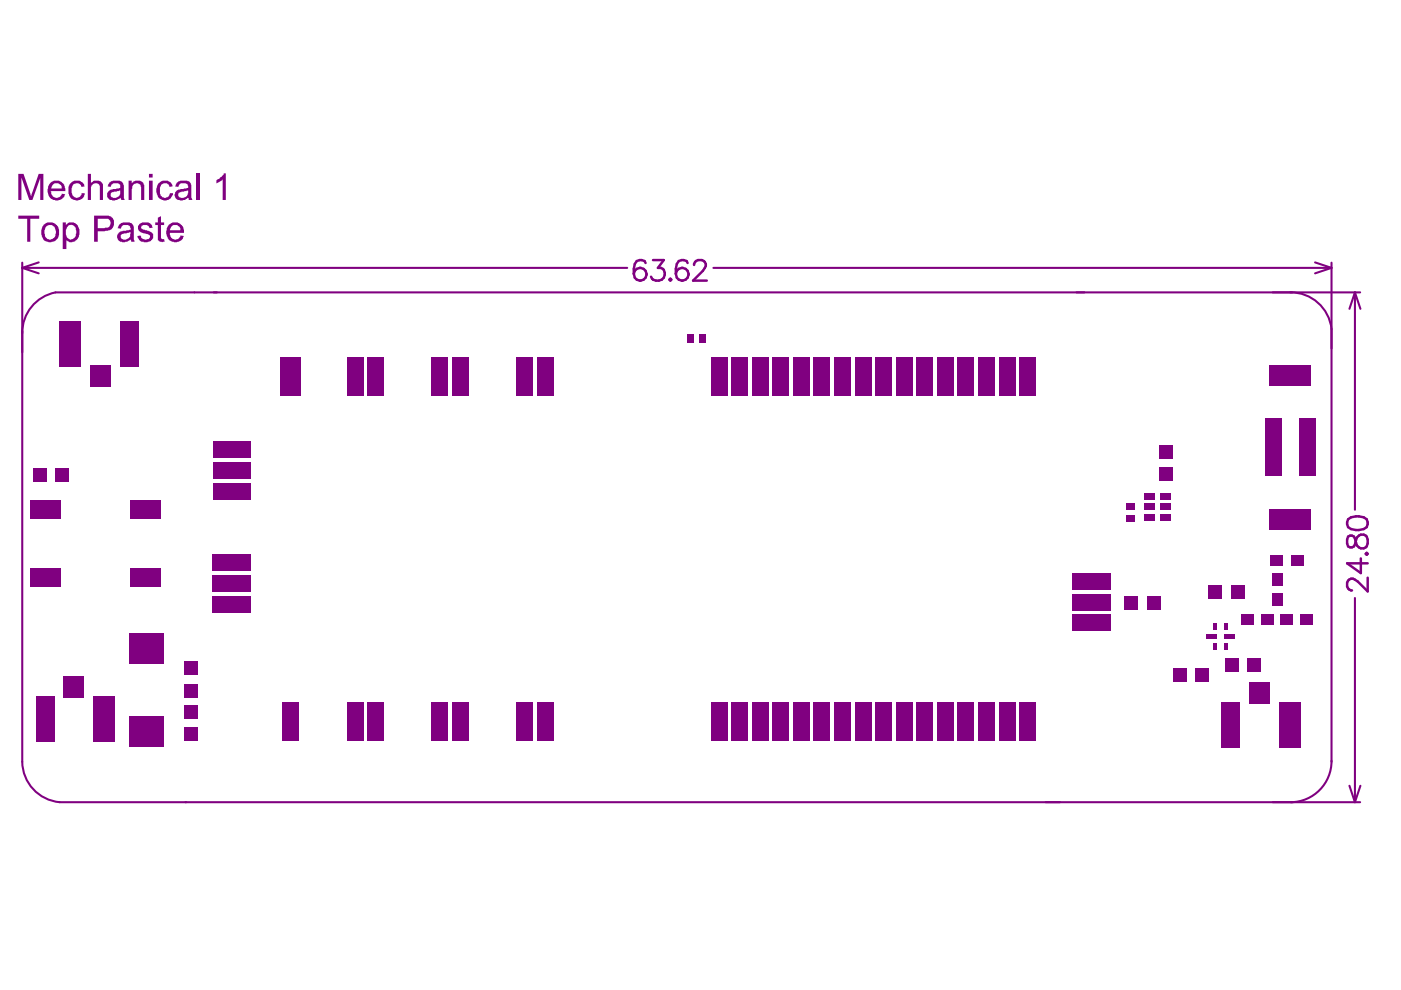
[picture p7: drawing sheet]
<svg xmlns="http://www.w3.org/2000/svg" width="297mm" height="210mm" viewBox="0 0 297 210" stroke-linecap="round" stroke-linejoin="round" font-family="sans-serif">
<g fill="none" stroke="#800080" stroke-width=".44">
<path d="M4.7 55.7v105.8M4.7 56.8l3.5 1.2M4.7 56.8h128.3M8.2 55.6l-3.5 1.2M151.3 56.8h131M278.8 55.6l3.5 1.2M282.3 56.8l-3.5 1.2M282.3 55.7v105.8M11.8 62h276.6M287.3 62l1.1 3.5M287.3 62l-1.2 3.5M287.3 62v46.1"/>
<path d="M287.3 126.8v43.3M12.7 170.1h275.7M286.1 166.6l1.2 3.5M288.4 166.6l-1.1 3.5"/>
</g>
<g fill="none" stroke="#800080" stroke-width=".52">
<path d="M136.9 55.8a1.29 1.29 0 0 0-1.9-.5l-.4 .7-.2 2M138.4 55.1h2.3l-1.2 1.7a1.35 1.35 0 0 1 1.5 1.2 1.35 1.35 0 0 1-1.3 1.5 1.27 1.27 0 0 1-1.7-.8M141.9 59.3l.2-.2 .2 .2-.2 .2zM145.8 55.8a1.29 1.29 0 0 0-1.9-.5l-.4 .7-.2 2M147.2 56.2a1.08 1.08 0 0 1 .8-1.1h.8a1.06 1.06 0 0 1 .6 1.7l-.4 .6-2.1 2.1h3M285.8 110.1a3.4 3.4 0 0 1 4 0 1.41 1.41 0 0 1-.7 2.1 3.6 3.6 0 0 1-3.3-.4l-.2-.7zM285.8 113.8l-.2 .6v.8l.2 .6a.88 .88 0 0 0 1.5-.4l.2-.8a1.25 1.25 0 0 1 1.1-1.3 1.25 1.25 0 0 1 1.4 1.1v.8a1.25 1.25 0 0 1-1.4 1.1 1.25 1.25 0 0 1-1.1-1.3l-.2-.8a.88 .88 0 0 0-1.5-.4zM288.5 118.4v3.1l-2.9-2.1h4.4M289.6 117.4l.2-.2 .2 .2-.2 .2zM290 122.5v2.9l-2.1-2.1a1.31 1.31 0 0 0-2.1-.2l-.2 .4v.9a1.09 1.09 0 0 0 1.1 .8"/>
<circle cx="135.7" cy="58.2" r="1.35"/>
<circle cx="144.6" cy="58.2" r="1.35"/>
</g>
<g fill="#800080">
<path d="M3.9 36.9h1.1l1.5 4.7 1.7-4.7h1v5.5h-.7v-4.6l-1.6 4.6h-.7l-1.7-4.8v4.8h-.6z"/>
<path d="M14.7 39.1a1.94 1.94 0 0 1 3.1 0l.2 .4-.7 .1a1.08 1.08 0 0 0-1.3-.7 1.08 1.08 0 0 0-.8 1.2 1.46 1.46 0 0 0 1.1 1.9l.7-.3 .3-.4v-.3h.7a1.73 1.73 0 0 1-1.9 1.5 1.73 1.73 0 0 1-1.6-1.9v-1z"/>
<path d="M18.6 36.9h.7v2a1.57 1.57 0 0 1 2.5 .2v3.3h-.6v-2.5a.95 .95 0 0 0-1-1 .95 .95 0 0 0-.9 1.1v2.4h-.7z"/>
<path d="M27.3 38.3h.6v.7a1.43 1.43 0 0 1 1.8-.7 1.43 1.43 0 0 1 .9 1.7v2.4h-.7v-2.4a.93 .93 0 0 0-.6-1.1 .93 .93 0 0 0-1.2 .5l-.2 .7v2.3h-.6z"/>
<path d="M33.6 38.9a1.91 1.91 0 0 1 2.9 .2l.1 .4-.7 .1a1.01 1.01 0 0 0-1.1-.7 1.01 1.01 0 0 0-.9 1v.3a1.29 1.29 0 0 0 1.2 1.8l.7-.4 .2-.6h.7v.1a1.74 1.74 0 0 1-1.8 1.4 1.74 1.74 0 0 1-1.7-1.5l-.1-1z"/>
<path d="M41.6 36.9h.7v5.5h-.7z"/>
<path d="M45.9 38.2l1.1-.7 .4-.5v-.2h.5v5.6h-.7v-4.3l-1.2 .8h-.1z"/>
<path d="M10.6 38.7a1.95 1.95 0 0 1 2.2-.2 1.95 1.95 0 0 1 1.1 1.9v.1h-3.2l.2 .1a1.13 1.13 0 0 0 .9 1.3 1.13 1.13 0 0 0 1.3-.8l.8 .1a1.95 1.95 0 0 1-2.6 1.2 1.95 1.95 0 0 1-1.1-2.5v-.4zM11.1 39.3l-.2 .7h2.2a1.09 1.09 0 0 0-.8-1.1 1.09 1.09 0 0 0-1.2 .4z"/>
<path d="M23.2 38.7a2.68 2.68 0 0 1 2.7-.1l.4 .7v2.8l.2 .3h-.8l-.1-.6a1.8 1.8 0 0 1-2.9-.1 1.39 1.39 0 0 1 1.6-1.6l.6-.1a.51 .51 0 0 0 .6-.2 .51 .51 0 0 0 0-.6 1.34 1.34 0 0 0-2 .2v.2l-.7-.1zM23.5 41l-.1 .3a1.09 1.09 0 0 0 1.4 .6 1.09 1.09 0 0 0 .6-1.5l-1.7 .3z"/>
<path d="M31.6 36.9h.8v.7h-.8zM31.6 38.3h.8v4.1h-.8z"/>
<path d="M37.5 38.7a2.66 2.66 0 0 1 2.7-.1l.4 .6v2.8l.2 .4h-.8l-.1-.6a1.78 1.78 0 0 1-2.8 0 1.14 1.14 0 0 1 1.1-1.6v-.1l.8-.1a.57 .57 0 0 0 .8-.2 .57 .57 0 0 0-.2-.8 1.32 1.32 0 0 0-1.7 .3l-.1 .3-.7-.1zM37.9 40.9v.1a.66 .66 0 0 0 .6 1 1.15 1.15 0 0 0 1.3-1.6z"/>
</g>
<path d="M11.8 62a8.7 8.7 0 0 0-7.1 8.6M273.6 62a8.7 8.7 0 0 1 8.7 7.7M4.7 161.5a8.7 8.7 0 0 0 8 8.6M282.3 161.3a8.7 8.7 0 0 1-8.6 8.8" fill="none" stroke="#800080" stroke-width=".44"/>
<g fill="#800080">
<path d="M3.9 45.7h4.4v.7h-1.9v4.9h-.6v-4.9h-1.9z"/>
<path d="M29.4 47.7a2.17 2.17 0 0 1 2.7-.1l.3 .7-.7 .1a1.07 1.07 0 0 0-1.8-.4 .42 .42 0 0 0 .5 .6l.5 .2a2 2 0 0 1 1.6 .9 1.35 1.35 0 0 1-1.5 1.7h-.5v-.1a1.32 1.32 0 0 1-1.4-1.3l.7-.1a1.07 1.07 0 0 0 1.6 .8h.1a.58 .58 0 0 0 .3-.7 .58 .58 0 0 0-.7-.4 1.95 1.95 0 0 1-1.8-1.1z"/>
<path d="M33.5 46.2l.6-.4v1.4h.7v.5h-.7v2.4a.48 .48 0 0 0 .2 .5 .48 .48 0 0 0 .5 .1l.1 .6-.5 .1-.2-.1a.87 .87 0 0 1-.7-1.3v-2.3h-.6v-.5h.6z"/>
<path d="M9.2 47.7l.3-.2a.88 .88 0 0 1 1-.3 2.01 2.01 0 0 1 1.9 2.8 1.96 1.96 0 0 1-3.2 .8v-.1a2.74 2.74 0 0 1 0-3zM9.6 48.2a2.19 2.19 0 0 0 .5 2.5 1.39 1.39 0 0 0 1.8-1.2v-.5a1.22 1.22 0 0 0-1.7-1.2z"/>
<path d="M13.3 47.2h.7v.5a1.55 1.55 0 0 1 1.6-.5 1.55 1.55 0 0 1 1.1 1.3 2.08 2.08 0 0 1-1.8 2.9l-.6-.3-.2-.3v2h-.8zM14.2 48.2a2.6 2.6 0 0 0 .1 2.3 1.05 1.05 0 0 0 1.2 .2 1.05 1.05 0 0 0 .6-1.1l.1-.7a1.27 1.27 0 0 0-.6-1.1 1.11 1.11 0 0 0-1.4 .4z"/>
<path d="M19.9 45.7h2.2a1.65 1.65 0 0 1 2.1 1.4 1.65 1.65 0 0 1-1.8 1.8l-1.7 .1v2.3h-.8zM20.7 46.4v2l1.6-.1a.96 .96 0 0 0 1.2-.9 .96 .96 0 0 0-1.1-1z"/>
<path d="M25.3 47.6a2.54 2.54 0 0 1 2.7-.1l.4 .5v2.8l.2 .5h-.8l-.1-.6a1.78 1.78 0 0 1-2.8 0 1.26 1.26 0 0 1 1.3-1.8l.7-.1a.51 .51 0 0 0 .8-.4 1.2 1.2 0 0 0-1.8-.6l-.3 .7-.7-.1zM25.6 49.8a.85 .85 0 0 0 .4 1 .85 .85 0 0 0 1-.2l.3-.1a.67 .67 0 0 0 .3-.9l.1-.3h-.3l-.6 .2h-.5z"/>
<path d="M35.8 47.6h.1a1.88 1.88 0 0 1 2.2-.2 1.88 1.88 0 0 1 .9 2h-3a1.23 1.23 0 0 0 .6 1.2 1.23 1.23 0 0 0 1.4-.1l.2-.6 .8 .1a1.95 1.95 0 0 1-2.5 1.3 1.95 1.95 0 0 1-1.1-2.6v-.3zM36.2 48.2l-.2 .6h2.2a1.09 1.09 0 0 0-.7-1.1 1.09 1.09 0 0 0-1.3 .5z"/>
</g>
<g fill="#800080">
<path d="M11.8 99.2h2.8v2.9h-2.8z" fill-rule="evenodd"/>
<path d="M19.1 77.4h4.4v4.6h-4.4z" fill-rule="evenodd"/>
<path d="M27.7 106.2h6.5v3.9h-6.5z" fill-rule="evenodd"/>
<path d="M39.1 149.5h2.9v2.9h-2.9z" fill-rule="evenodd"/>
<path d="M39.1 140.2h2.9v2.9h-2.9z" fill-rule="evenodd"/>
<path d="M145.7 70.9h1.4v1.8h-1.4z" fill-rule="evenodd"/>
<path d="M148.3 70.9h1.3v1.8h-1.3z" fill-rule="evenodd"/>
<path d="M243.2 126.3h2.9v2.9h-2.9z" fill-rule="evenodd"/>
<path d="M242.7 104.6h2.2v1.3h-2.2z" fill-rule="evenodd"/>
<path d="M242.7 109h2.2v1.3h-2.2z" fill-rule="evenodd"/>
<path d="M242.7 106.8h2.2v1.3h-2.2z" fill-rule="evenodd"/>
<path d="M248.7 141.7h2.9v2.9h-2.9z" fill-rule="evenodd"/>
<path d="M253.5 141.7h2.9v2.9h-2.9z" fill-rule="evenodd"/>
<path d="M259.7 139.6h2.9v2.9h-2.9z" fill-rule="evenodd"/>
<path d="M257.3 136.3h.7v1.5h-.7z" fill-rule="evenodd"/>
<path d="M259.5 132.1h.7v1.4h-.7z" fill-rule="evenodd"/>
<path d="M257.3 132.1h.7v1.4h-.7z" fill-rule="evenodd"/>
<path d="M259.5 136.3h.7v1.5h-.7z" fill-rule="evenodd"/>
<path d="M259.5 134.5h2.2v.9h-2.2z" fill-rule="evenodd"/>
<path d="M261 124.1h2.9v2.9h-2.9z" fill-rule="evenodd"/>
<path d="M269.7 125.8h2.1v2.6h-2.1z" fill-rule="evenodd"/>
<path d="M269.4 117.7h2.7v2.2h-2.7z" fill-rule="evenodd"/>
<path d="M19.8 147.6h4.6v9.6h-4.6z" fill-rule="evenodd"/>
<path d="M27.7 120.5h6.5v4h-6.5z" fill-rule="evenodd"/>
<path d="M39.1 145h2.9v2.9h-2.9z" fill-rule="evenodd"/>
<path d="M39.1 154.3h2.9v2.9h-2.9z" fill-rule="evenodd"/>
<path d="M73.5 148.9h3.5v8.1h-3.5z" fill-rule="evenodd"/>
<path d="M73.5 75.7h3.5v8.1h-3.5z" fill-rule="evenodd"/>
<path d="M91.5 148.9h3.5v8.1h-3.5z" fill-rule="evenodd"/>
<path d="M91.5 75.7h3.5v8.1h-3.5z" fill-rule="evenodd"/>
<path d="M109.5 148.9h3.5v8.1h-3.5z" fill-rule="evenodd"/>
<path d="M109.5 75.7h3.5v8.1h-3.5z" fill-rule="evenodd"/>
<path d="M155.1 148.9h3.5v8.1h-3.5z" fill-rule="evenodd"/>
<path d="M150.7 148.9h3.5v8.1h-3.5z" fill-rule="evenodd"/>
<path d="M155.1 75.7h3.5v8.1h-3.5z" fill-rule="evenodd"/>
<path d="M150.7 75.7h3.5v8.1h-3.5z" fill-rule="evenodd"/>
<path d="M163.8 148.9h3.5v8.1h-3.5z" fill-rule="evenodd"/>
<path d="M159.4 148.9h3.5v8.1h-3.5z" fill-rule="evenodd"/>
<path d="M163.8 75.7h3.5v8.1h-3.5z" fill-rule="evenodd"/>
<path d="M159.4 75.7h3.5v8.1h-3.5z" fill-rule="evenodd"/>
<path d="M172.5 148.9h3.5v8.1h-3.5z" fill-rule="evenodd"/>
<path d="M168.2 148.9h3.4v8.1h-3.4z" fill-rule="evenodd"/>
<path d="M172.5 75.7h3.5v8.1h-3.5z" fill-rule="evenodd"/>
<path d="M168.2 75.7h3.4v8.1h-3.4z" fill-rule="evenodd"/>
<path d="M181.2 148.9h3.5v8.1h-3.5z" fill-rule="evenodd"/>
<path d="M181.2 75.7h3.5v8.1h-3.5z" fill-rule="evenodd"/>
<path d="M190 148.9h3.5v8.1h-3.5z" fill-rule="evenodd"/>
<path d="M190 75.7h3.5v8.1h-3.5z" fill-rule="evenodd"/>
<path d="M198.7 148.9h3.5v8.1h-3.5z" fill-rule="evenodd"/>
<path d="M198.7 75.7h3.5v8.1h-3.5z" fill-rule="evenodd"/>
<path d="M207.4 148.9h3.5v8.1h-3.5z" fill-rule="evenodd"/>
<path d="M207.4 75.7h3.5v8.1h-3.5z" fill-rule="evenodd"/>
<path d="M216.2 148.9h3.4v8.1h-3.4z" fill-rule="evenodd"/>
<path d="M216.2 75.7h3.4v8.1h-3.4z" fill-rule="evenodd"/>
<path d="M258.9 148.9h4v9.6h-4z" fill-rule="evenodd"/>
<path d="M271.4 130.2h2.6v2.2h-2.6z" fill-rule="evenodd"/>
<path d="M267.5 130.2h2.6v2.2h-2.6z" fill-rule="evenodd"/>
<path d="M269.7 121.5h2.1v2.6h-2.1z" fill-rule="evenodd"/>
<path d="M275.8 130.2h2.6v2.2h-2.6z" fill-rule="evenodd"/>
<path d="M268.3 88.7h3.5v12.2h-3.5z" fill-rule="evenodd"/>
<path d="M275.4 88.7h3.5v12.2h-3.5z" fill-rule="evenodd"/>
<path d="M7 99.2h2.8v2.9h-2.8z" fill-rule="evenodd"/>
<path d="M255.8 134.5h2.2v.9h-2.2z" fill-rule="evenodd"/>
<path d="M238.4 126.3h2.9v2.9h-2.9z" fill-rule="evenodd"/>
<path d="M256.2 124.1h2.9v2.9h-2.9z" fill-rule="evenodd"/>
<path d="M227.5 126h8v3.4h-8z" fill-rule="evenodd"/>
<path d="M227.5 121.6h8v3.5h-8z" fill-rule="evenodd"/>
<path d="M238.8 109.3h1.7v1.4h-1.7z" fill-rule="evenodd"/>
<path d="M238.8 106.8h1.7v1.3h-1.7z" fill-rule="evenodd"/>
<path d="M246 106.8h2.1v1.3h-2.1z" fill-rule="evenodd"/>
<path d="M246 109h2.1v1.3h-2.1z" fill-rule="evenodd"/>
<path d="M246 104.6h2.2v1.3h-2.2z" fill-rule="evenodd"/>
<path d="M245.7 99.2h2.9v2.8h-2.9z" fill-rule="evenodd"/>
<path d="M264.5 139.6h2.9v2.9h-2.9z" fill-rule="evenodd"/>
<path d="M273.8 117.7h2.6v2.2h-2.6z" fill-rule="evenodd"/>
<path d="M269.2 77.4h8.7v4.4h-8.7z" fill-rule="evenodd"/>
<path d="M7.6 147.6h3.9v9.6h-3.9z" fill-rule="evenodd"/>
<path d="M27.4 151.7h7.4v6.6h-7.4z" fill-rule="evenodd"/>
<path d="M13.5 143.3h4.4v4.6h-4.4z" fill-rule="evenodd"/>
<path d="M25.5 68.1h3.9v9.5h-3.9z" fill-rule="evenodd"/>
<path d="M59.9 148.9h3.5v8.1h-3.5z" fill-rule="evenodd"/>
<path d="M77.9 148.9h3.5v8.1h-3.5z" fill-rule="evenodd"/>
<path d="M59.5 75.7h4.3v8.1h-4.3z" fill-rule="evenodd"/>
<path d="M77.9 75.7h3.5v8.1h-3.5z" fill-rule="evenodd"/>
<path d="M95.9 148.9h3.5v8.1h-3.5z" fill-rule="evenodd"/>
<path d="M113.9 148.9h3.4v8.1h-3.4z" fill-rule="evenodd"/>
<path d="M95.9 75.7h3.5v8.1h-3.5z" fill-rule="evenodd"/>
<path d="M113.9 75.7h3.4v8.1h-3.4z" fill-rule="evenodd"/>
<path d="M185.6 148.9h3.5v8.1h-3.5z" fill-rule="evenodd"/>
<path d="M176.9 148.9h3.5v8.1h-3.5z" fill-rule="evenodd"/>
<path d="M185.6 75.7h3.5v8.1h-3.5z" fill-rule="evenodd"/>
<path d="M176.9 75.7h3.5v8.1h-3.5z" fill-rule="evenodd"/>
<path d="M211.8 148.9h3.5v8.1h-3.5z" fill-rule="evenodd"/>
<path d="M203.1 148.9h3.5v8.1h-3.5z" fill-rule="evenodd"/>
<path d="M194.3 148.9h3.5v8.1h-3.5z" fill-rule="evenodd"/>
<path d="M211.8 75.7h3.5v8.1h-3.5z" fill-rule="evenodd"/>
<path d="M203.1 75.7h3.5v8.1h-3.5z" fill-rule="evenodd"/>
<path d="M194.3 75.7h3.5v8.1h-3.5z" fill-rule="evenodd"/>
<path d="M227.5 130.3h8v3.5h-8z" fill-rule="evenodd"/>
<path d="M245.7 94.4h2.9v2.8h-2.9z" fill-rule="evenodd"/>
<path d="M264.9 144.6h4.3v4.5h-4.3z" fill-rule="evenodd"/>
<path d="M271.2 148.9h4.6v9.6h-4.6z" fill-rule="evenodd"/>
<path d="M263.1 130.2h2.6v2.2h-2.6z" fill-rule="evenodd"/>
<path d="M269.2 107.9h8.7v4.4h-8.7z" fill-rule="evenodd"/>
<path d="M27.4 134.3h7.4v6.5h-7.4z" fill-rule="evenodd"/>
<path d="M45 126.3h8.1v3.5h-8.1z" fill-rule="evenodd"/>
<path d="M45 122h8.1v3.5h-8.1z" fill-rule="evenodd"/>
<path d="M45 117.6h8.1v3.5h-8.1z" fill-rule="evenodd"/>
<path d="M6.3 106.2h6.5v3.9h-6.5z" fill-rule="evenodd"/>
<path d="M45.2 98h7.9v3.5h-7.9z" fill-rule="evenodd"/>
<path d="M6.3 120.5h6.5v4h-6.5z" fill-rule="evenodd"/>
<path d="M45.2 102.4h7.9v3.4h-7.9z" fill-rule="evenodd"/>
<path d="M12.6 68.1h4.6v9.5h-4.6z" fill-rule="evenodd"/>
<path d="M45.2 93.6h7.9v3.5h-7.9z" fill-rule="evenodd"/>
</g>
</svg>
